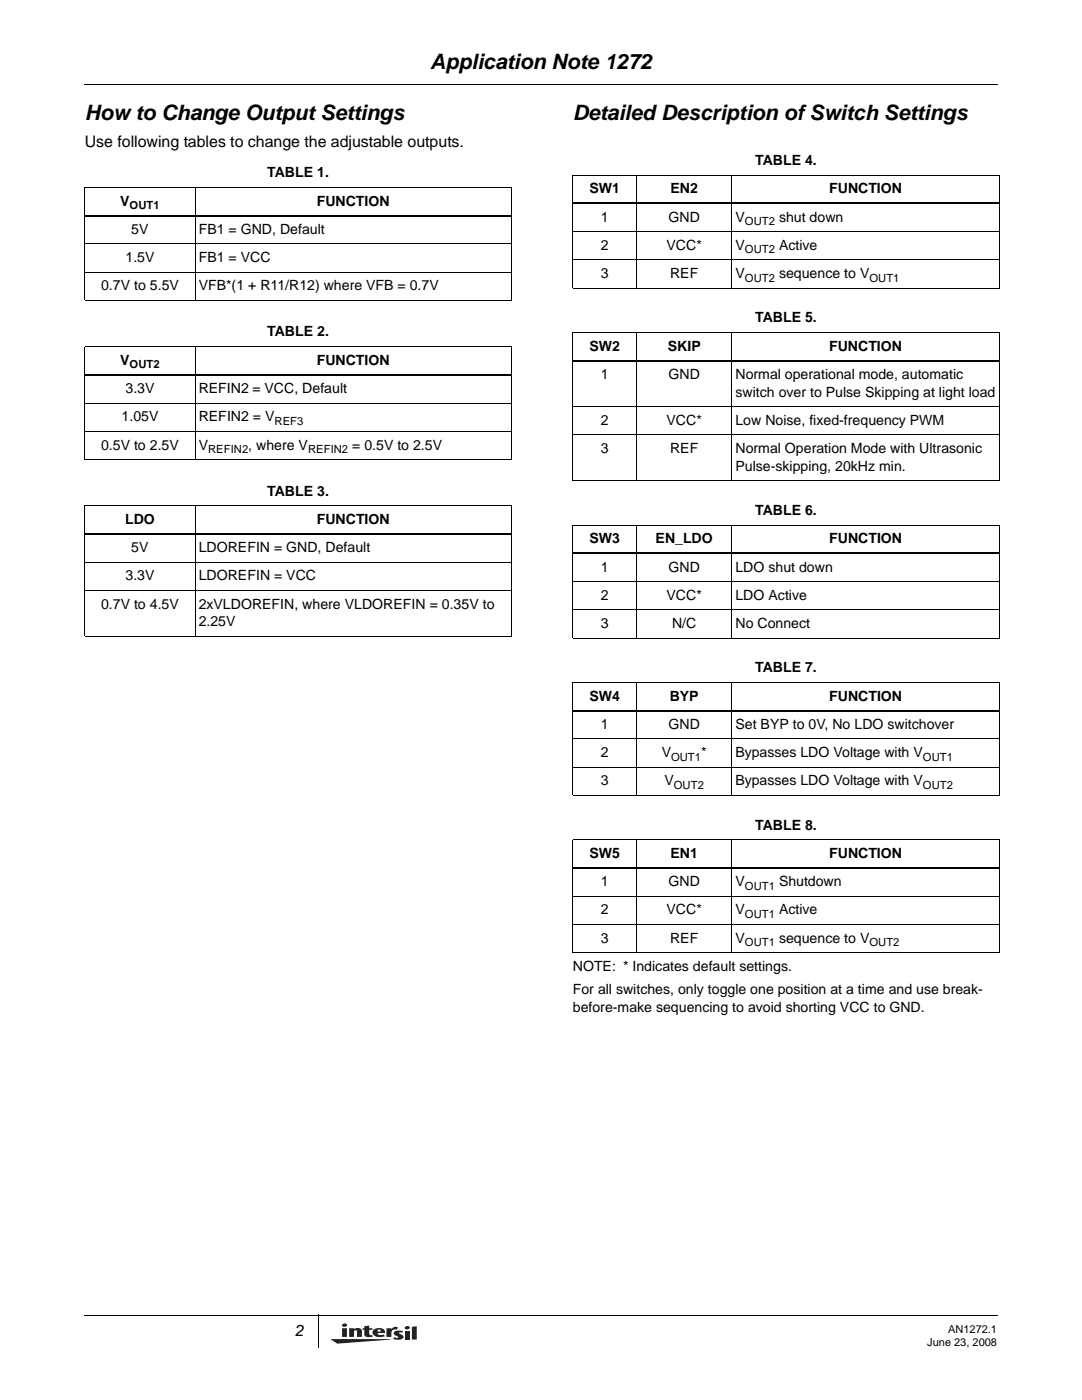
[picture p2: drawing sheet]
<svg xmlns="http://www.w3.org/2000/svg" width="216mm" height="279mm" viewBox="0 0 216 279" stroke-linecap="round" stroke-linejoin="round" font-family="sans-serif">
<defs><g id="words">
<g font-size="4.2">
<text x="85.9" y="13.8">Application Note 1272</text>
<text x="16.9" y="24">How to Change Output Settings</text>
<text x="114.3" y="24">Detailed Description of Switch Settings</text>
</g>
<g font-size="3.2">
<text x="16.9" y="29.3">Use following tables to change the adjustable outputs.</text>
<text x="58.9" y="266.5">2</text>
</g>
<g font-size="2.8">
<text x="53.3" y="35.4">TABLE 1.</text>
<text x="150.7" y="32.9">TABLE 4.</text>
<text x="24" y="41">V</text>
<text x="63.2" y="41">FUNCTION</text>
<text x="117.6" y="38.6">SW1</text>
<text x="133.8" y="38.6">EN2</text>
<text x="165.4" y="38.6">FUNCTION</text>
<text x="26.2" y="46.7">5V</text>
<text x="39.6" y="46.7">FB1 = GND, Default</text>
<text x="119.9" y="44.2">1</text>
<text x="133.4" y="44.2">GND</text>
<text x="146.7" y="44.2">V</text>
<text x="155.4" y="44.2">shut down</text>
<text x="25" y="52.3">1.5V</text>
<text x="39.7" y="52.3">FB1 = VCC</text>
<text x="119.9" y="49.8">2</text>
<text x="133" y="49.8">VCC*</text>
<text x="146.7" y="49.8">V</text>
<text x="155.4" y="49.8">Active</text>
<text x="20.2" y="58">0.7V to 5.5V</text>
<text x="39.6" y="58">VFB*(1 + R11/R12) where VFB = 0.7V</text>
<text x="119.9" y="55.5">3</text>
<text x="133.7" y="55.5">REF</text>
<text x="146.7" y="55.5">V</text>
<text x="155.4" y="55.5">sequence to V</text>
<text x="150.7" y="64.3">TABLE 5.</text>
<text x="53.3" y="67.1">TABLE 2.</text>
<text x="117.6" y="70">SW2</text>
<text x="133.2" y="70">SKIP</text>
<text x="165.4" y="70">FUNCTION</text>
<text x="24" y="72.8">V</text>
<text x="63.2" y="72.8">FUNCTION</text>
<text x="119.9" y="75.6">1</text>
<text x="133.4" y="75.6">GND</text>
<text x="146.7" y="75.6">Normal operational mode, automatic</text>
<text x="25" y="78.4">3.3V</text>
<text x="39.6" y="78.4">REFIN2 = VCC, Default</text>
<text x="146.7" y="79.1">switch over to Pulse Skipping at light load</text>
<text x="20.2" y="89.7">0.5V to 2.5V</text>
<text x="24.3" y="84.1">1.05V</text>
<text x="39.6" y="89.7">V</text>
<text x="39.6" y="84.1">REFIN2 = V</text>
<text x="49.6" y="89.7">, where V</text>
<text x="70.3" y="89.7">= 0.5V to 2.5V</text>
<text x="119.9" y="84.8">2</text>
<text x="133" y="84.8">VCC*</text>
<text x="146.7" y="84.8">Low Noise, fixed-frequency PWM</text>
<text x="119.9" y="90.4">3</text>
<text x="133.7" y="90.4">REF</text>
<text x="146.7" y="90.4">Normal Operation Mode with Ultrasonic</text>
<text x="146.7" y="94">Pulse-skipping, 20kHz min.</text>
<text x="53.3" y="98.9">TABLE 3.</text>
<text x="25" y="104.5">LDO</text>
<text x="63.2" y="104.5">FUNCTION</text>
<text x="150.7" y="102.8">TABLE 6.</text>
<text x="26.2" y="110.2">5V</text>
<text x="39.6" y="110.2">LDOREFIN = GND, Default</text>
<text x="117.6" y="108.4">SW3</text>
<text x="130.8" y="108.4">EN_LDO</text>
<text x="165.4" y="108.4">FUNCTION</text>
<text x="25" y="115.8">3.3V</text>
<text x="39.6" y="115.8">LDOREFIN = VCC</text>
<text x="119.9" y="114.1">1</text>
<text x="119.9" y="119.7">2</text>
<text x="133" y="119.7">VCC*</text>
<text x="133.4" y="114.1">GND</text>
<text x="146.7" y="119.7">LDO Active</text>
<text x="146.7" y="114.1">LDO shut down</text>
<text x="20.2" y="121.5">0.7V to 4.5V</text>
<text x="39.6" y="121.5">2xVLDOREFIN, where VLDOREFIN = 0.35V to</text>
<text x="39.6" y="125">2.25V</text>
<text x="119.9" y="125.3">3</text>
<text x="134.1" y="125.3">N/C</text>
<text x="146.7" y="125.3">No Connect</text>
<text x="150.7" y="134.2">TABLE 7.</text>
<text x="117.6" y="139.8">SW4</text>
<text x="133.6" y="139.8">BYP</text>
<text x="165.4" y="139.8">FUNCTION</text>
<text x="119.9" y="145.5">1</text>
<text x="133.4" y="145.5">GND</text>
<text x="146.8" y="145.5">Set BYP to 0V, No LDO switchover</text>
<text x="119.9" y="151.1">2</text>
<text x="132" y="151.1">V</text>
<text x="139.9" y="151.1">*</text>
<text x="146.7" y="151.1">Bypasses LDO Voltage with V</text>
<text x="119.9" y="156.8">3</text>
<text x="132.6" y="156.8">V</text>
<text x="146.7" y="156.8">Bypasses LDO Voltage with V</text>
<text x="150.7" y="165.6">TABLE 8.</text>
<text x="117.6" y="171.2">SW5</text>
<text x="133.8" y="171.2">EN1</text>
<text x="165.4" y="171.2">FUNCTION</text>
<text x="119.9" y="176.9">1</text>
<text x="133.4" y="176.9">GND</text>
<text x="146.7" y="176.9">V</text>
<text x="155.4" y="176.9">Shutdown</text>
<text x="119.9" y="182.5">2</text>
<text x="133" y="182.5">VCC*</text>
<text x="146.7" y="182.5">V</text>
<text x="155.4" y="182.5">Active</text>
<text x="119.9" y="188.2">3</text>
<text x="133.7" y="188.2">REF</text>
<text x="146.7" y="188.2">V</text>
<text x="155.4" y="188.2">sequence to V</text>
<text x="114.3" y="193.8">NOTE: * Indicates default settings.</text>
<text x="114.3" y="198.4">For all switches, only toggle one position at a time and use break-</text>
<text x="114.3" y="201.9">before-make sequencing to avoid shorting VCC to GND.</text>
</g>
<g font-size="2.2">
<text x="25.9" y="41.7">OUT1</text>
<text x="148.6" y="44.9">OUT2</text>
<text x="148.6" y="50.6">OUT2</text>
<text x="148.6" y="56.2">OUT2</text>
<text x="173.5" y="56.2">OUT1</text>
<text x="25.9" y="73.5">OUT2</text>
<text x="54.8" y="84.8">REF3</text>
<text x="41.5" y="90.4">REFIN2</text>
<text x="61.5" y="90.4">REFIN2</text>
<text x="133.9" y="151.8">OUT1</text>
<text x="184.1" y="151.8">OUT1</text>
<text x="134.5" y="157.5">OUT2</text>
<text x="184.1" y="157.5">OUT2</text>
<text x="148.6" y="177.6">OUT1</text>
<text x="148.6" y="183.2">OUT1</text>
<text x="148.6" y="188.8">OUT1</text>
<text x="173.5" y="188.8">OUT2</text>
<text x="185" y="268.6">June 23, 2008</text>
<text x="189.2" y="266.1">AN1272.1</text>
</g>
</g></defs>
<path d="M16.8 16.8l.1 .2zM16.8 262.4l.1 .2zM63.4 262.4l.2 .1z" fill="#000"/>
<path d="M16.9 16.9h182.2M16.9 262.5h182.2M63.5 262.5v6.4" fill="none" stroke="#000" stroke-width=".2"/>
<path d="M65.9 264.1h17.3v4.1h-17.3z" fill="#fff"/>
<g fill="#231f20">
<path d="M80.8 264.8a.55 .55 0 0 1 1 .2 .55 .55 0 0 1-.5 .3 .55 .55 0 0 1-.6-.3z"/>
<path d="M65.9 267.2l12.2 .1-10.8 .9z"/>
<path d="M77.1 265.1h1v.2a.93 .93 0 0 1 1.3-.4l-.3 .5a.67 .67 0 0 0-.7 0 .67 .67 0 0 0-.3 .7v.7h-1z"/>
<path d="M69.7 265.1h.9v.2a.96 .96 0 0 1 1.6 .4v1.1h-1v-1.1l-.2-.2-.3 .2-.1 1.1h-.9z"/>
<path d="M72.7 264.7l1-.1v.5h.6v.3h-.6v.9l.3 .2 .3-.1 .1 .3-.6 .1a.87 .87 0 0 1-1.1-.5v-.9h-.3v-.3h.3z"/>
<path d="M80.8 265.6h.9v1.7h-.9z"/>
<path d="M82.2 264.8l1-.1v2.6h-1z"/>
<path d="M78.7 265.8l.6-.2 1.1 .1-.2 .3-.5-.1v.3a.74 .74 0 0 1 .8 .8 1.93 1.93 0 0 1-2.1 .2l.3-.3a.57 .57 0 0 0 .8 0l-.8-.5a.38 .38 0 0 1 0-.6z"/>
<path d="M68.3 265.1v1.7h.9v-1.7zM68.3 264.3l-.1 .2a.5 .5 0 0 0 .6 .3 .5 .5 0 0 0 .4-.5 .64 .64 0 0 0-.9 0z"/>
<path d="M74.5 265.4a.86 .86 0 0 0-.1 .9 .86 .86 0 0 0 .8 .5l1.6-.1-.3-.4-.3 .1a.61 .61 0 0 1-.9-.4h1.5a.93 .93 0 0 0-1.1-1l-.5 .1zM75.5 265.4h.4l.1 .3h-.7z"/>
</g>
<g fill="none" stroke="#000" stroke-width=".2">
<path d="M16.9 37.4h85.2M16.9 37.4v22.5M38.9 37.3v22.7M102 37.4v22.5M114.3 34.9h85.1M114.3 35v22.4M127 34.9v22.7M146 34.9v22.7M199.4 35v22.4M16.9 48.7h85.2M16.9 54.3h85.2M16.9 60h85.2"/>
<path d="M114.3 46.2h85.1M114.3 51.9h85.1M114.3 57.5h85.1M16.9 69.2h85.2M16.9 69.2v22.5M38.9 69.1v22.7M102 69.2v22.5M114.3 66.3h85.1M114.3 66.4v29.5M127 66.3v29.7M146 66.3v29.7M199.4 66.4v29.5"/>
<path d="M16.9 80.4h85.2M16.9 86.1h85.2M16.9 91.7h85.2M114.3 81.1h85.1M114.3 86.8h85.1M114.3 95.9h85.1M16.9 100.9h85.2M16.9 112.2h85.2M16.9 117.8h85.2M16.9 100.9v26.1M38.9 100.9v26.1M102 100.9v26.1"/>
<path d="M114.3 104.8h85.1M114.3 116.1h85.1M114.3 104.8v22.5M127 104.7v22.7M146 104.7v22.7M199.4 104.8v22.5M16.9 127h85.2M114.3 121.7h85.1M114.3 127.4h85.1M114.3 136.2h85.1M114.3 136.2v22.5M127 136.1v22.7"/>
<path d="M146 136.1v22.7M199.4 136.2v22.5M114.3 147.5h85.1M114.3 153.1h85.1M114.3 158.8h85.1M114.3 167.6h85.1M114.3 178.9h85.1M114.3 167.6v22.5M127 167.5v22.7M146 167.5v22.7M199.4 167.6v22.5M114.3 184.5h85.1"/>
<path d="M114.3 190.1h85.1"/>
</g>
<path d="M16.9 43h85.2M114.3 40.6h85.1M16.9 74.8h85.2M114.3 72h85.1M16.9 106.5h85.2M114.3 110.4h85.1M114.3 141.8h85.1M114.3 173.2h85.1" fill="none" stroke="#000" stroke-width=".36"/>
<use href="#words"/>
</svg>
